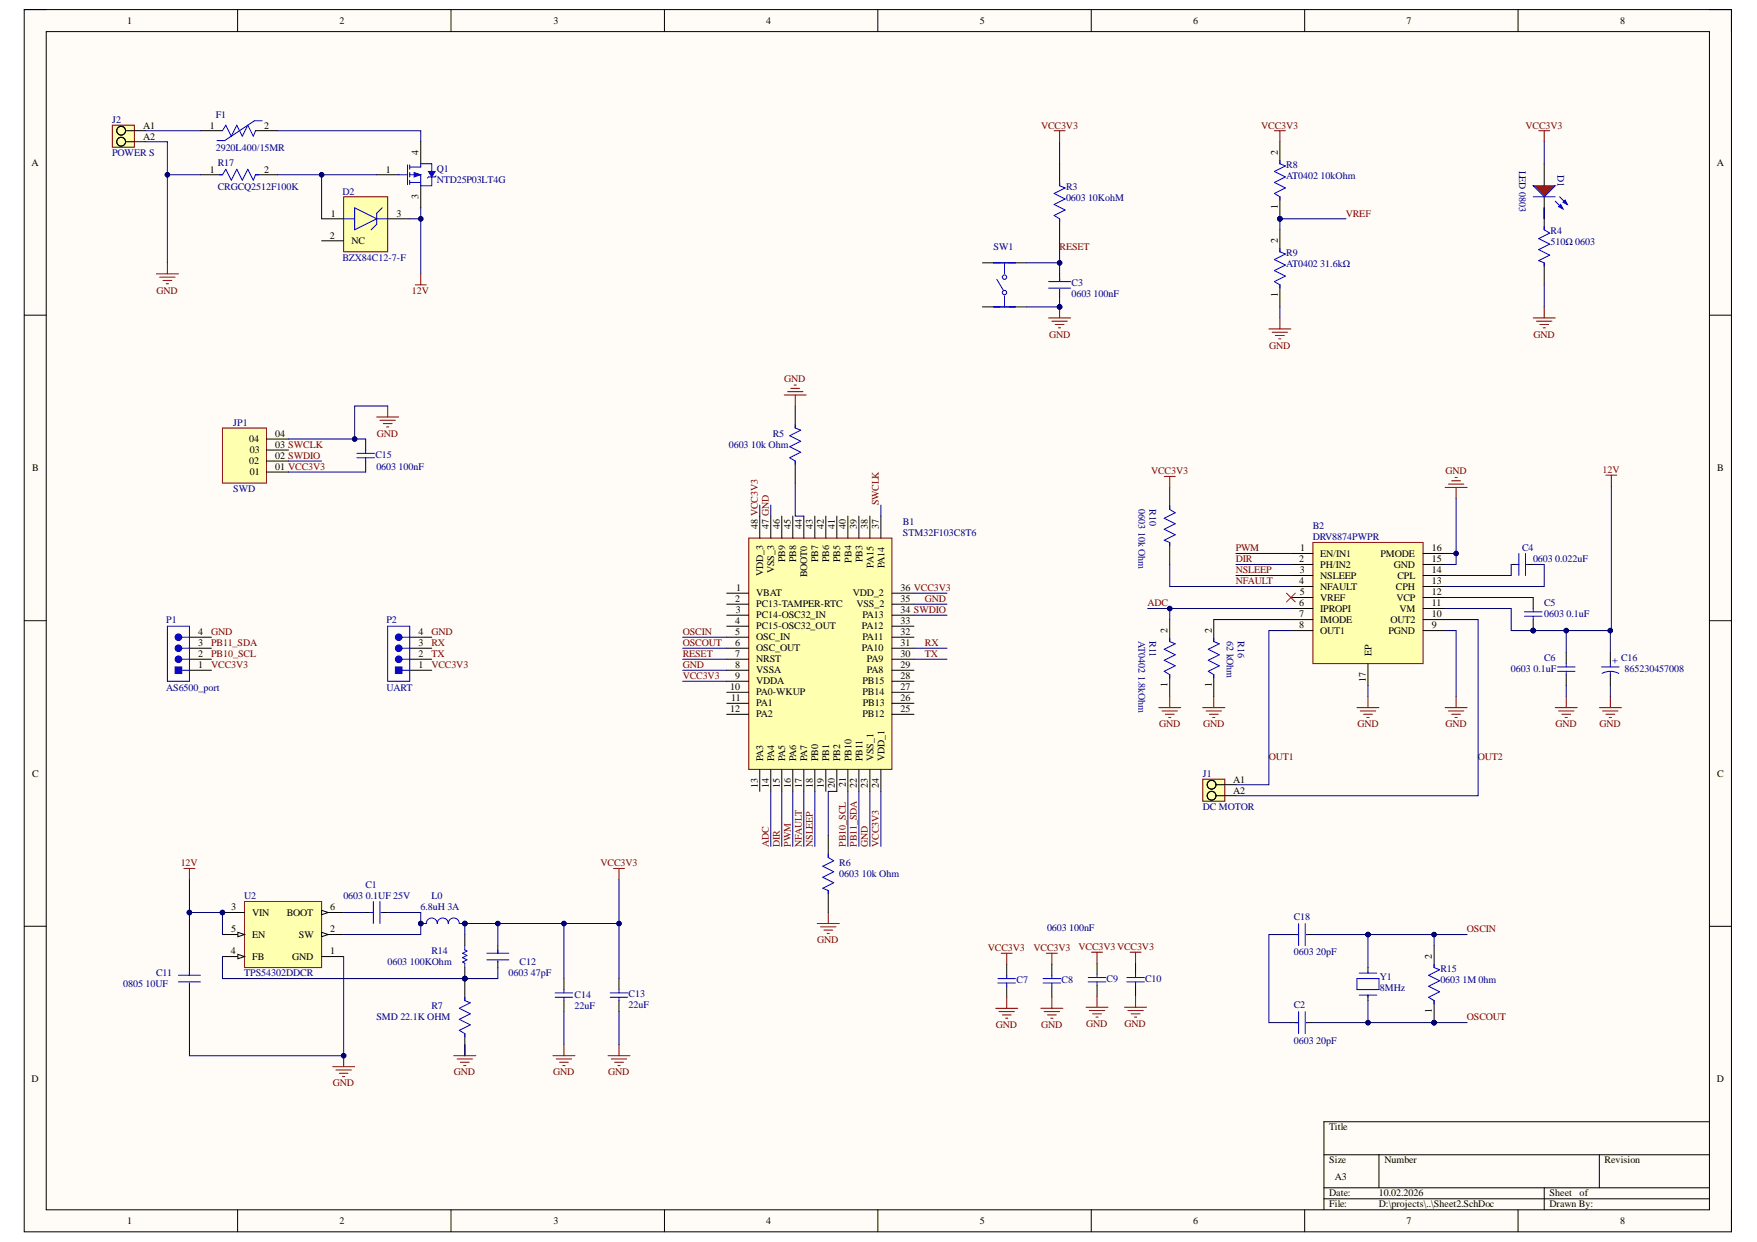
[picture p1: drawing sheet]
<svg xmlns="http://www.w3.org/2000/svg" width="297mm" height="210mm" viewBox="0 0 297 210" stroke-linecap="round" stroke-linejoin="round" font-family="sans-serif">
<defs><g id="words">
<g font-size="1.7">
<text x="21.5" y="4.1">1</text>
<text x="57.4" y="4.1">2</text>
<text x="93.6" y="4.1">3</text>
<text x="129.5" y="4.1">4</text>
<text x="165.7" y="4.1">5</text>
<text x="201.7" y="4.1">6</text>
<text x="237.8" y="4.1">7</text>
<text x="273.9" y="4.1">8</text>
<text x="24.2" y="21.7">A1</text>
<text x="24.2" y="23.6">A2</text>
<text x="35.5" y="21.7">1</text>
<text x="44.7" y="21.7">2</text>
<text x="5.3" y="28">A</text>
<text x="35.5" y="29.2">1</text>
<text x="44.7" y="29.2">2</text>
<text x="65.2" y="29.2">1</text>
<text x="70.7" y="26.2" transform="rotate(-90 70.7 26.2)">4</text>
<text x="216" y="26.2" transform="rotate(-90 216 26.2)">2</text>
<text x="290.2" y="28">A</text>
<text x="70.7" y="33.6" transform="rotate(-90 70.7 33.6)">3</text>
<text x="216" y="35.3" transform="rotate(-90 216 35.3)">1</text>
<text x="55.8" y="40.3">2</text>
<text x="55.9" y="36.6">1</text>
<text x="59.4" y="41.3">NC</text>
<text x="67" y="36.6">3</text>
<text x="216" y="41.1" transform="rotate(-90 216 41.1)">2</text>
<text x="216" y="50.2" transform="rotate(-90 216 50.2)">1</text>
<text x="42.1" y="74.7">04</text>
<text x="42.2" y="76.6">03</text>
<text x="46.5" y="77.5">02 SWDIO</text>
<text x="46.5" y="75.7">03 SWCLK</text>
<text x="46.5" y="73.8">04</text>
<text x="5.4" y="79.6">B</text>
<text x="42.1" y="78.5">02</text>
<text x="42.2" y="80.3">01</text>
<text x="46.5" y="79.4">01 VCC3V3</text>
<text x="290.3" y="79.6">B</text>
<text x="128.1" y="89.5" transform="rotate(-90 128.1 89.5)">48 VCC3V3</text>
<text x="130" y="89.5" transform="rotate(-90 130 89.5)">47 GND</text>
<text x="131.8" y="89.5" transform="rotate(-90 131.8 89.5)">46</text>
<text x="133.7" y="89.5" transform="rotate(-90 133.7 89.5)">45</text>
<text x="135.6" y="89.5" transform="rotate(-90 135.6 89.5)">44</text>
<text x="137.4" y="89.5" transform="rotate(-90 137.4 89.5)">43</text>
<text x="139.3" y="89.5" transform="rotate(-90 139.3 89.5)">42</text>
<text x="141.1" y="89.5" transform="rotate(-90 141.1 89.5)">41</text>
<text x="143" y="89.5" transform="rotate(-90 143 89.5)">40</text>
<text x="144.9" y="89.5" transform="rotate(-90 144.9 89.5)">39</text>
<text x="146.7" y="89.5" transform="rotate(-90 146.7 89.5)">38</text>
<text x="148.6" y="89.5" transform="rotate(-90 148.6 89.5)">37</text>
<text x="132.8" y="95" transform="rotate(-90 132.8 95)">PB9</text>
<text x="134.6" y="95" transform="rotate(-90 134.6 95)">PB8</text>
<text x="138.3" y="95" transform="rotate(-90 138.3 95)">PB7</text>
<text x="140.2" y="95" transform="rotate(-90 140.2 95)">PB6</text>
<text x="142.1" y="95" transform="rotate(-90 142.1 95)">PB5</text>
<text x="143.9" y="95.1" transform="rotate(-90 143.9 95.1)">PB4</text>
<text x="145.8" y="95" transform="rotate(-90 145.8 95)">PB3</text>
<text x="147.7" y="96" transform="rotate(-90 147.7 96)">PA15</text>
<text x="219.7" y="95">2</text>
<text x="219.8" y="93.2">1</text>
<text x="223.2" y="94.1">EN/IN1</text>
<text x="223.2" y="96">PH/IN2</text>
<text x="233.4" y="94.1">PMODE</text>
<text x="235.6" y="96">GND</text>
<text x="242.1" y="93.2">16</text>
<text x="242.1" y="95">15</text>
<text x="124.3" y="101.7">2</text>
<text x="124.5" y="99.9">1</text>
<text x="127.9" y="100.8">VBAT</text>
<text x="129" y="97.4" transform="rotate(-90 129 97.4)">VDD_3</text>
<text x="130.9" y="96.9" transform="rotate(-90 130.9 96.9)">VSS_3</text>
<text x="136.5" y="97.6" transform="rotate(-90 136.5 97.6)">BOOT0</text>
<text x="144.2" y="100.8">VDD_2</text>
<text x="149.5" y="96.1" transform="rotate(-90 149.5 96.1)">PA14</text>
<text x="152.2" y="99.9">36 VCC3V3</text>
<text x="152.2" y="101.7">35</text>
<text x="219.7" y="98.8">4</text>
<text x="219.7" y="96.9">3</text>
<text x="219.7" y="100.6">5</text>
<text x="223.2" y="97.8">NSLEEP</text>
<text x="223.2" y="99.7">NFAULT</text>
<text x="223.2" y="101.6">VREF</text>
<text x="236" y="99.7">CPH</text>
<text x="236.1" y="101.6">VCP</text>
<text x="236.2" y="97.8">CPL</text>
<text x="242.1" y="96.9">14</text>
<text x="242.1" y="98.8">13</text>
<text x="242.1" y="100.6">12</text>
<text x="33.5" y="107.3">4</text>
<text x="70.7" y="107.3">4</text>
<text x="124.3" y="105.4">4</text>
<text x="124.3" y="107.3">5</text>
<text x="124.4" y="103.6">3</text>
<text x="127.9" y="102.7">PC13-TAMPER-RTC</text>
<text x="127.9" y="104.5">PC14-OSC32_IN</text>
<text x="127.9" y="106.4">PC15-OSC32_OUT</text>
<text x="144.8" y="102.7">VSS_2</text>
<text x="145.7" y="106.4">PA12</text>
<text x="145.8" y="104.5">PA13</text>
<text x="152.2" y="103.6">34 SWDIO</text>
<text x="152.2" y="105.4">33</text>
<text x="152.2" y="107.3">32</text>
<text x="197.4" y="107" transform="rotate(-90 197.4 107)">2</text>
<text x="204.8" y="107" transform="rotate(-90 204.8 107)">2</text>
<text x="219.7" y="102.5">6</text>
<text x="219.7" y="104.3">7</text>
<text x="219.7" y="106.2">8</text>
<text x="223.2" y="103.4">IPROPI</text>
<text x="223.2" y="105.3">IMODE</text>
<text x="223.2" y="107.1">OUT1</text>
<text x="234.7" y="107.1">PGND</text>
<text x="235.1" y="105.3">OUT2</text>
<text x="236.6" y="103.4">VM</text>
<text x="242.1" y="102.5">11</text>
<text x="242.1" y="104.3">10</text>
<text x="242.1" y="106.2">9</text>
<text x="33.5" y="112.9">1</text>
<text x="33.5" y="111">2</text>
<text x="33.5" y="109.2">3</text>
<text x="70.7" y="112.9">1</text>
<text x="70.7" y="111">2</text>
<text x="70.7" y="109.2">3</text>
<text x="124.3" y="109.2">6</text>
<text x="124.3" y="111">7</text>
<text x="124.3" y="112.9">8</text>
<text x="127.9" y="108.2">OSC_IN</text>
<text x="127.9" y="110.1">OSC_OUT</text>
<text x="127.9" y="112">NRST</text>
<text x="127.9" y="113.8">VSSA</text>
<text x="145.7" y="110.1">PA10</text>
<text x="145.8" y="108.2">PA11</text>
<text x="146.6" y="112">PA9</text>
<text x="146.6" y="113.8">PA8</text>
<text x="152.2" y="109.2">31</text>
<text x="152.2" y="111">30</text>
<text x="152.2" y="112.9">29</text>
<text x="231.8" y="110.9" transform="rotate(-90 231.8 110.9)">EP</text>
<text x="123.5" y="116.6">10</text>
<text x="123.6" y="118.5">11</text>
<text x="124.3" y="114.7">9</text>
<text x="127.9" y="115.7">VDDA</text>
<text x="127.9" y="117.5">PA0-WKUP</text>
<text x="127.9" y="119.4">PA1</text>
<text x="145.8" y="115.7">PB15</text>
<text x="145.8" y="117.5">PB14</text>
<text x="145.9" y="119.4">PB13</text>
<text x="152.2" y="114.7">28</text>
<text x="152.2" y="116.6">27</text>
<text x="152.2" y="118.5">26</text>
<text x="197.4" y="116.1" transform="rotate(-90 197.4 116.1)">1</text>
<text x="204.8" y="116.1" transform="rotate(-90 204.8 116.1)">1</text>
<text x="230.9" y="115.3" transform="rotate(-90 230.9 115.3)">17</text>
<text x="123.5" y="120.3">12</text>
<text x="127.9" y="121.3">PA2</text>
<text x="145.8" y="121.3">PB12</text>
<text x="152.2" y="120.3">25</text>
<text x="5.4" y="131.2">C</text>
<text x="129" y="128.7" transform="rotate(-90 129 128.7)">PA3</text>
<text x="130.9" y="128.7" transform="rotate(-90 130.9 128.7)">PA4</text>
<text x="132.8" y="128.7" transform="rotate(-90 132.8 128.7)">PA5</text>
<text x="134.6" y="128.7" transform="rotate(-90 134.6 128.7)">PA6</text>
<text x="136.5" y="128.7" transform="rotate(-90 136.5 128.7)">PA7</text>
<text x="138.3" y="128.7" transform="rotate(-90 138.3 128.7)">PB0</text>
<text x="140.2" y="128.7" transform="rotate(-90 140.2 128.7)">PB1</text>
<text x="142.1" y="128.7" transform="rotate(-90 142.1 128.7)">PB2</text>
<text x="143.9" y="128.7" transform="rotate(-90 143.9 128.7)">PB10</text>
<text x="145.8" y="128.7" transform="rotate(-90 145.8 128.7)">PB11</text>
<text x="147.7" y="128.7" transform="rotate(-90 147.7 128.7)">VSS_1</text>
<text x="149.5" y="128.7" transform="rotate(-90 149.5 128.7)">VDD_1</text>
<text x="290.3" y="131.2">C</text>
<text x="128.1" y="133.1" transform="rotate(-90 128.1 133.1)">13</text>
<text x="130" y="133.1" transform="rotate(-90 130 133.1)">14</text>
<text x="131.8" y="133.1" transform="rotate(-90 131.8 133.1)">15</text>
<text x="133.7" y="133.1" transform="rotate(-90 133.7 133.1)">16</text>
<text x="135.6" y="133.1" transform="rotate(-90 135.6 133.1)">17</text>
<text x="137.4" y="133.1" transform="rotate(-90 137.4 133.1)">18</text>
<text x="139.3" y="133.1" transform="rotate(-90 139.3 133.1)">19</text>
<text x="141.1" y="133.1" transform="rotate(-90 141.1 133.1)">20</text>
<text x="143" y="133" transform="rotate(-90 143 133)">21</text>
<text x="144.9" y="133.1" transform="rotate(-90 144.9 133.1)">22</text>
<text x="146.7" y="133.1" transform="rotate(-90 146.7 133.1)">23</text>
<text x="148.6" y="133.1" transform="rotate(-90 148.6 133.1)">24</text>
<text x="208.5" y="132.2">A1</text>
<text x="208.5" y="134.1">A2</text>
<text x="39.1" y="153.8">3</text>
<text x="42.6" y="154.7">VIN</text>
<text x="48.5" y="154.7">BOOT</text>
<text x="55.8" y="153.8">6</text>
<text x="39" y="161.3">4</text>
<text x="39.1" y="157.5">5</text>
<text x="42.6" y="158.5">EN</text>
<text x="50.5" y="158.5">SW</text>
<text x="55.8" y="157.5">2</text>
<text x="55.8" y="161.3">1</text>
<text x="42.6" y="162.2">FB</text>
<text x="49.4" y="162.2">GND</text>
<text x="242.1" y="162" transform="rotate(-90 242.1 162)">2</text>
<text x="242.1" y="171.2" transform="rotate(-90 242.1 171.2)">1</text>
<text x="5.3" y="182.9">D</text>
<text x="290.2" y="182.9">D</text>
<text x="224.7" y="191">Title</text>
<text x="224.7" y="196.6">Size</text>
<text x="234" y="196.6">Number</text>
<text x="271.3" y="196.6">Revision</text>
<text x="224.7" y="202.2">Date:</text>
<text x="225.7" y="199.4">A3</text>
<text x="233.1" y="202.2">10.02.2026</text>
<text x="262" y="202.2">Sheet</text>
<text x="267.1" y="202.2">of</text>
<text x="21.5" y="206.8">1</text>
<text x="57.4" y="206.8">2</text>
<text x="93.6" y="206.8">3</text>
<text x="129.5" y="206.8">4</text>
<text x="165.7" y="206.8">5</text>
<text x="201.7" y="206.8">6</text>
<text x="224.7" y="204">File:</text>
<text x="233.1" y="204">D:\projects\..\Sheet2.SchDoc</text>
<text x="237.8" y="206.8">7</text>
<text x="262" y="204">Drawn By:</text>
<text x="273.9" y="206.8">8</text>
</g>
<g font-size="1.7" fill="#000080">
<text x="19" y="20.8">J2</text>
<text x="36.5" y="19.9">F1</text>
<text x="19" y="26.4">POWER S</text>
<text x="36.5" y="25.4">2920L400/15MR</text>
<text x="36.8" y="28.1">R17</text>
<text x="73.9" y="29">Q1</text>
<text x="217.5" y="28.4">R8</text>
<text x="256.8" y="28.8" transform="rotate(90 256.8 28.8)">LED 0803</text>
<text x="263.3" y="29.5" transform="rotate(90 263.3 29.5)">D1</text>
<text x="36.8" y="32.1">CRGCQ2512F100K</text>
<text x="57.9" y="32.9">D2</text>
<text x="73.9" y="30.9">NTD25P03LT4G</text>
<text x="180.2" y="32.1">R3</text>
<text x="180.2" y="34">0603 10KohM</text>
<text x="217.5" y="30.3">AT0402 10kOhm</text>
<text x="262.1" y="39.6">R4</text>
<text x="262.1" y="41.4">510Ω 0603</text>
<text x="57.9" y="44">BZX84C12-7-F</text>
<text x="168" y="42.2">SW1</text>
<text x="217.5" y="43.3">R9</text>
<text x="217.5" y="45.1">AT0402 31.6kΩ</text>
<text x="181.2" y="48.3">C3</text>
<text x="181.2" y="50.1">0603 100nF</text>
<text x="39.4" y="72">JP1</text>
<text x="63.5" y="77.4">C15</text>
<text x="123.2" y="75.7">0603 10k Ohm</text>
<text x="130.6" y="73.8">R5</text>
<text x="39.4" y="83.1">SWD</text>
<text x="63.6" y="79.4">0603 100nF</text>
<text x="152.6" y="88.7">B1</text>
<text x="192.5" y="86.1" transform="rotate(90 192.5 86.1)">0603</text>
<text x="192.5" y="89.9" transform="rotate(90 192.5 89.9)">10k Ohm</text>
<text x="194.4" y="86.1" transform="rotate(90 194.4 86.1)">R10</text>
<text x="221.9" y="89.5">B2</text>
<text x="152.6" y="90.6">STM32F103C8T6</text>
<text x="221.9" y="91.3">DRV8874PWPR</text>
<text x="257.3" y="93.2">C4</text>
<text x="259.2" y="95">0603 0.022uF</text>
<text x="28.1" y="105.3">P1</text>
<text x="65.3" y="105.3">P2</text>
<text x="261" y="102.5">C5</text>
<text x="261" y="104.3">0603 0.1uF</text>
<text x="192.5" y="108.4" transform="rotate(90 192.5 108.4)">AT0402</text>
<text x="194.4" y="108.4" transform="rotate(90 194.4 108.4)">R11</text>
<text x="207.4" y="108.4" transform="rotate(90 207.4 108.4)">62 kOhm</text>
<text x="209.2" y="108.4" transform="rotate(90 209.2 108.4)">R16</text>
<text x="255.4" y="113.6">0603 0.1uF</text>
<text x="261" y="111.8">C6</text>
<text x="274.1" y="111.8">C16</text>
<text x="274.7" y="113.6">865230457008</text>
<text x="28.1" y="116.8">AS6500_port</text>
<text x="65.3" y="116.8">UART</text>
<text x="192.5" y="114.2" transform="rotate(90 192.5 114.2)">1.8kOhm</text>
<text x="203.3" y="131.3">J1</text>
<text x="203.3" y="136.9">DC MOTOR</text>
<text x="141.9" y="146.4">R6</text>
<text x="141.9" y="148.2">0603 10k Ohm</text>
<text x="41.3" y="151.9">U2</text>
<text x="58" y="151.9">0603 0.1UF 25V</text>
<text x="61.8" y="150.1">C1</text>
<text x="71.1" y="153.8">6.8uH 3A</text>
<text x="72.9" y="151.9">L0</text>
<text x="218.7" y="155.5">C18</text>
<text x="72.9" y="161.3">R14</text>
<text x="177" y="157.4">0603 100nF</text>
<text x="218.7" y="161.4">0603 20pF</text>
<text x="20.8" y="166.8">0805 10UF</text>
<text x="26.4" y="165">C11</text>
<text x="41.3" y="165">TPS54302DDCR</text>
<text x="65.5" y="163.1">0603 100KOhm</text>
<text x="86" y="165">0603 47pF</text>
<text x="87.8" y="163.1">C12</text>
<text x="171.9" y="166.1">C7</text>
<text x="179.5" y="166.1">C8</text>
<text x="187.1" y="165.9">C9</text>
<text x="193.6" y="165.9">C10</text>
<text x="233.3" y="165.6">Y1</text>
<text x="233.3" y="167.4">8MHz</text>
<text x="243.5" y="164.2">R15</text>
<text x="243.5" y="166.1">0603 1M 0hm</text>
<text x="63.6" y="172.4">SMD 22.1K OHM</text>
<text x="72.9" y="170.6">R7</text>
<text x="97.1" y="168.7">C14</text>
<text x="97.1" y="170.6">22uF</text>
<text x="106.3" y="168.5">C13</text>
<text x="106.3" y="170.4">22uF</text>
<text x="218.7" y="170.4">C2</text>
<text x="218.7" y="176.4">0603 20pF</text>
</g>
<g font-size="1.7" fill="#800000">
<text x="176" y="21.7">VCC3V3</text>
<text x="213.2" y="21.7">VCC3V3</text>
<text x="257.9" y="21.7">VCC3V3</text>
<text x="227.5" y="36.6">VREF</text>
<text x="179.1" y="42.2">RESET</text>
<text x="26.5" y="49.6">GND</text>
<text x="69.6" y="49.6">12V</text>
<text x="177.4" y="57.1">GND</text>
<text x="214.6" y="58.9">GND</text>
<text x="259.3" y="57.1">GND</text>
<text x="132.6" y="64.5">GND</text>
<text x="63.7" y="73.8">GND</text>
<text x="194.6" y="80.2">VCC3V3</text>
<text x="244.4" y="80.2">GND</text>
<text x="270.9" y="79.9">12V</text>
<text x="148.6" y="85.4" transform="rotate(-90 148.6 85.4)">SWCLK</text>
<text x="208.9" y="93.2">PWM</text>
<text x="208.9" y="95">DIR</text>
<text x="156.4" y="101.7">GND</text>
<text x="208.9" y="96.9">NSLEEP</text>
<text x="208.9" y="98.8">NFAULT</text>
<text x="35.7" y="107.3">GND</text>
<text x="72.9" y="107.3">GND</text>
<text x="115.4" y="107.3">OSCIN</text>
<text x="194" y="102.5">ADC</text>
<text x="35.7" y="111">PB10_SCL</text>
<text x="35.7" y="112.9">VCC3V3</text>
<text x="35.7" y="109.2">PB11_SDA</text>
<text x="72.9" y="109.2">RX</text>
<text x="72.9" y="111">TX</text>
<text x="72.9" y="112.9">VCC3V3</text>
<text x="115.4" y="109.2">OSCOUT</text>
<text x="115.4" y="111">RESET</text>
<text x="115.4" y="112.9">GND</text>
<text x="156.4" y="109.2">RX</text>
<text x="156.4" y="111">TX</text>
<text x="115.4" y="114.7">VCC3V3</text>
<text x="196" y="122.9">GND</text>
<text x="203.4" y="122.9">GND</text>
<text x="229.5" y="122.9">GND</text>
<text x="244.4" y="122.9">GND</text>
<text x="263" y="122.9">GND</text>
<text x="270.4" y="122.9">GND</text>
<text x="214.5" y="128.5">OUT1</text>
<text x="249.9" y="128.5">OUT2</text>
<text x="130" y="143.1" transform="rotate(-90 130 143.1)">ADC</text>
<text x="131.8" y="143.1" transform="rotate(-90 131.8 143.1)">DIR</text>
<text x="133.7" y="143.1" transform="rotate(-90 133.7 143.1)">PWM</text>
<text x="135.6" y="143.1" transform="rotate(-90 135.6 143.1)">NFAULT</text>
<text x="137.4" y="143.1" transform="rotate(-90 137.4 143.1)">NSLEEP</text>
<text x="143" y="143.1" transform="rotate(-90 143 143.1)">PB10_SCL</text>
<text x="144.9" y="143.1" transform="rotate(-90 144.9 143.1)">PB11_SDA</text>
<text x="146.7" y="143.1" transform="rotate(-90 146.7 143.1)">GND</text>
<text x="148.6" y="143.1" transform="rotate(-90 148.6 143.1)">VCC3V3</text>
<text x="30.5" y="146.4">12V</text>
<text x="101.5" y="146.4">VCC3V3</text>
<text x="138.2" y="159.4">GND</text>
<text x="167" y="160.7">VCC3V3</text>
<text x="174.7" y="160.7">VCC3V3</text>
<text x="182.3" y="160.5">VCC3V3VCC3V3</text>
<text x="248" y="157.5">OSCIN</text>
<text x="168.4" y="173.8">GND</text>
<text x="176" y="173.8">GND</text>
<text x="183.6" y="173.5">GND</text>
<text x="190.1" y="173.5">GND</text>
<text x="248" y="172.4">OSCOUT</text>
<text x="56.3" y="183.6">GND</text>
<text x="76.7" y="181.7">GND</text>
<text x="93.5" y="181.7">GND</text>
<text x="102.8" y="181.7">GND</text>
</g>
<text font-size="1.7" fill="#00f" x="272.6" y="111.2" transform="rotate(90 272.6 111.2)">+</text>
</g></defs>
<path d="M4.1 1.6h288.6v206.6h-288.6z" fill-rule="evenodd" fill="#fffcf8"/>
<path d="M4.1 1.6h288.6v206.6h-288.6z" fill="none" stroke="#000" stroke-width=".17"/>
<path d="M7.8 5.3h281.2v199.2h-281.2z" fill-rule="evenodd" fill="#fffcf8"/>
<g fill="none" stroke="#000" stroke-width=".17">
<path d="M4.1 1.6h3.7M7.8 5.3h281.2v199.2h-281.2zM40.2 1.6v3.7M76.2 1.6v3.7M112.3 1.6v3.7M148.4 1.6v3.7M184.5 1.6v3.7M220.6 1.6v3.7M256.6 1.6v3.7M289 1.6h3.7v3.7M4.1 53.3h3.7M289 53.3h3.7"/>
<path d="M4.1 104.9h3.7M289 104.9h3.7M4.1 156.5h3.7M289 156.5h3.7M223.8 195.2h65.2M233.1 195.2v5.5M270.4 195.2v5.5M289 189.6h-65.2v14.9M40.2 204.5v3.7M76.2 204.5v3.7M112.3 204.5v3.7M148.4 204.5v3.7"/>
<path d="M184.5 204.5v3.7M220.6 204.5v3.7M223.8 200.7h65.2M223.8 202.6h65.2M256.6 204.5v3.7M261.1 200.7v3.8M292.7 204.5v3.7"/>
</g>
<path d="M126.6 90.9h24.2v39.1h-24.2z" fill-rule="evenodd" fill="#ffffb0"/>
<path d="M126.6 90.9h24.2v39.1h-24.2z" fill="none" stroke="#800000" stroke-width=".17"/>
<g fill="none" stroke="#000" stroke-width=".17">
<path d="M128.4 87.2v3.7M130.3 87.2v3.7M132.2 87.2v3.7M134 87.2v3.7M135.9 87.2v3.7M137.8 87.2v3.7M139.6 87.2v3.7M141.5 87.2v3.7M143.3 87.2v3.7M145.2 87.2v3.7M147.1 87.2v3.7M148.9 87.2v3.7"/>
<path d="M122.9 100.3h3.7M122.9 102.1h3.7M122.9 104h3.7M122.9 105.8h3.7M122.9 107.7h3.7M122.9 109.6h3.7M122.9 111.4h3.7M122.9 113.3h3.7M122.9 115.1h3.7M122.9 117h3.7M122.9 118.9h3.7M150.8 100.3h3.7"/>
<path d="M150.8 102.1h3.7M150.8 104h3.7M150.8 105.8h3.7M150.8 107.7h3.7M150.8 109.6h3.7M150.8 111.4h3.7M150.8 113.3h3.7M150.8 115.1h3.7M150.8 117h3.7M150.8 118.9h3.7M122.9 120.7h3.7M128.4 130v3.7"/>
<path d="M130.3 130v3.7M132.2 130v3.7M134 130v3.7M135.9 130v3.7M137.8 130v3.7M139.6 130v3.7M141.5 130v3.7M143.3 130v3.7M145.2 130v3.7M147.1 130v3.7M148.9 130v3.7M150.8 120.7h3.7"/>
<path d="M218.2 157.9h1.3M220.8 157.9h1.2M218.2 172.8h1.3M220.8 172.8h1.2"/>
</g>
<path d="M219 157.9h.5M219.5 156.1v3.7M220.7 156.1v3.7M220.8 157.9h.2M219 172.8h.5M219.5 171v3.7M220.7 171v3.7M220.8 172.8h.2" fill="none" stroke="#00f" stroke-width=".17"/>
<circle cx="242.4" cy="172.8" r=".38" fill="#000080"/>
<circle cx="242.4" cy="172.8" r=".38" fill="none" stroke="#000080" stroke-width=".17"/>
<path d="M242.5 169.1v3.7" fill="none" stroke="#000" stroke-width=".17"/>
<circle cx="242.4" cy="172.8" r=".38" fill="#000080"/>
<circle cx="242.4" cy="172.8" r=".38" fill="none" stroke="#000080" stroke-width=".17"/>
<path d="M179.1 27.7v3.7M179.1 37v3.7M179.1 46.3v1.3M179.1 48.9v1.1M242.5 159.8v3.7" fill="none" stroke="#000" stroke-width=".17"/>
<path d="M179.1 30.8v.6l1 .4-1.9 .9 1.9 .9-1.9 1 1.9 .9-1.9 .9 .9 .6v.5M177.3 47.6h3.7M177.3 48.7h3.7M179.1 47v.6M179.1 48.9v.2M242.5 163v.5l.9 .4-1.9 .9 1.9 1-1.9 .9 1.9 .9-1.9 .9 1 .6v.6" fill="none" stroke="#00f" stroke-width=".17"/>
<path d="M178.2 22.1h1.9M179.1 22.1v1.9M177.3 53.7h3.7M177.8 54.3h2.6M178.4 54.8h1.5M178.9 55.4h.4M179.1 51.9v1.8" fill="none" stroke="#800000" stroke-width=".17"/>
<circle cx="179.1" cy="51.9" r=".38" fill="#000080"/>
<circle cx="179.1" cy="51.9" r=".38" fill="none" stroke="#000080" stroke-width=".17"/>
<path d="M261.1 27.7v3.7M261.1 33.3v3.7M166.1 51.9h7.4M166.1 44.4h7.4" fill="none" stroke="#000" stroke-width=".17"/>
<g fill="none" stroke="#00f" stroke-width=".17">
<path d="M168 51.9h3.7M168 44.4h3.7M168.5 47.2l1.1 1.9M169.8 44.4v1.9M169.8 50v1.9"/>
<circle cx="169.8" cy="49.4" r=".37"/>
<circle cx="169.8" cy="46.8" r=".37"/>
</g>
<path d="M259.2 31.4h3.7l-1.8 1.9z" fill="#f00"/>
<path d="M259.2 31.4h3.7l-1.8 1.9zM262.9 34l1.3 1.3M263.7 33.3l1.3 1.3" fill="none" stroke="#00f" stroke-width=".17"/>
<path d="M263.5 34.9l.4-.3 .3 .7z" fill="#00f"/>
<path d="M263.5 34.9l.4-.3 .3 .7z" fill="none" stroke="#00f" stroke-width=".17"/>
<path d="M264.2 34.2l.4-.4 .4 .8z" fill="#00f"/>
<path d="M259.2 33.3h3.7M261.1 38.3v.5l.9 .6-1.9 .9 1.9 1-1.9 .9 1.9 .9-1.9 .9 1 .4v.6M264.2 34.2l.4-.4 .4 .8z" fill="none" stroke="#00f" stroke-width=".17"/>
<path d="M261.1 35.1v3.7M261.1 44.4v3.7" fill="none" stroke="#000" stroke-width=".17"/>
<path d="M222 91.7h18.6v20.5h-18.6z" fill-rule="evenodd" fill="#ffffb0"/>
<path d="M222 91.7h18.6v20.5h-18.6zM244.3 82.4h3.7M244.9 81.8h2.6M245.4 81.3h1.5M246 80.7h.4M246.2 82.4v1.8M244.3 119.6h3.7M246.2 117.7v1.9M244.9 120.2h2.6M245.4 120.7h1.5M246 121.3h.4" fill="none" stroke="#800000" stroke-width=".17"/>
<g fill="none" stroke="#000" stroke-width=".17">
<path d="M218.2 93.5h3.8M218.2 95.4h3.8M218.2 97.3h3.8M218.2 99.1h3.8M240.6 93.5h3.7M240.6 95.4h3.7M240.6 97.3h3.7M240.6 99.1h3.7M218.2 101h3.8M218.2 102.8h3.8M218.2 104.7h3.8M218.2 106.6h3.8"/>
<path d="M231.3 112.2v3.7M240.6 101h3.7M240.6 102.8h3.7M240.6 104.7h3.7M240.6 106.6h3.7"/>
</g>
<circle cx="259.2" cy="106.6" r=".37" fill="#000080"/>
<circle cx="259.2" cy="106.6" r=".37" fill="none" stroke="#000080" stroke-width=".17"/>
<path d="M259.2 104.7v1.9" fill="none" stroke="#000" stroke-width=".17"/>
<circle cx="259.2" cy="106.6" r=".37" fill="#000080"/>
<circle cx="259.2" cy="106.6" r=".37" fill="none" stroke="#000080" stroke-width=".17"/>
<g fill="none" stroke="#000" stroke-width=".17">
<path d="M134.4 68.6v3.7M134.4 77.9v3.7M255.5 95.4h1.3M258.1 95.4h1.1M259.2 101v1.8M264.8 110.3v1.9M264.8 114v1.9M140 141.2v3.7M140 150.5v3.7M170.2 163v1.8M170.2 166.7v1.8M177.8 163v1.8"/>
<path d="M177.8 166.7v1.8M185.5 162.8v1.8M185.5 166.5v1.9M192 162.8v1.8M192 166.5v1.9"/>
</g>
<g fill="none" stroke="#00f" stroke-width=".17">
<path d="M134.4 71.8v.5l1 .4-1.9 .9 1.9 1-1.9 .9 1.9 .9-1.9 1 .9 .5v.6M256.2 95.4h.6M256.8 93.5v3.8M257.9 93.5v3.8M258.1 95.4h.2M257.7 103.4h3M257.7 104.2h3M259.2 102.8v.6M259.2 104.2v.5M263.3 113.5h3M263.3 112.7h3M264.8 112.2v.5"/>
<path d="M264.8 113.5v.5M140 144.4v.5l1 .6-1.9 .9 1.9 .9-1.9 1 1.9 .9-1.9 .9 .9 .4v.6M168.7 165.4h3M168.7 166.1h3M170.2 164.8v.6M170.2 166.1v.6M176.3 165.4h3M176.3 166.1h3M177.8 164.8v.6M177.8 166.1v.6M184 165.2h3M184 165.9h3"/>
<path d="M185.5 164.6v.6M185.5 165.9v.6M190.5 165.2h3M190.5 165.9h3M192 164.6v.6M192 165.9v.6"/>
</g>
<g fill="none" stroke="#800000" stroke-width=".17">
<path d="M132.6 66.8h3.7M133.1 66.2h2.6M133.7 65.6h1.5M134.3 65.1h.3M134.4 66.8v1.8M262.9 119.6h3.7M264.8 117.7v1.9M263.5 120.2h2.6M264 120.7h1.5M264.6 121.3h.4M138.2 156.1h3.7M138.7 156.6h2.6"/>
<path d="M139.3 157.2h1.5M139.8 157.8h.4M140 154.2v1.9M168.3 170.4h3.8M168.9 171h2.6M169.3 161.1h1.8M169.4 171.5h1.5M170 172.1h.4M170.2 161.1v1.9M170.2 168.5v1.9M176 170.4h3.7M176.5 171h2.6"/>
<path d="M176.9 161.1h1.9M177.1 171.5h1.5M177.6 172.1h.4M177.8 161.1v1.9M177.8 168.5v1.9M183.6 170.2h3.7M184.2 170.8h2.6M184.5 160.9h1.9M184.7 171.3h1.5M185.3 171.9h.4M185.5 160.9v1.9M185.5 168.4v1.8"/>
<path d="M190.1 170.2h3.8M190.7 170.8h2.6M191 160.9h1.9M191.2 171.3h1.5M191.8 171.9h.4M192 160.9v1.9M192 168.4v1.8"/>
</g>
<circle cx="37.6" cy="154.2" r=".37" fill="#000080"/>
<circle cx="37.6" cy="154.2" r=".37" fill="none" stroke="#000080" stroke-width=".17"/>
<path d="M41.3 152.4h13.1v11.1h-13.1z" fill-rule="evenodd" fill="#ffffb0"/>
<path d="M41.3 152.4h13.1v11.1h-13.1z" fill="none" stroke="#800000" stroke-width=".17"/>
<path d="M37.6 154.2h3.7" fill="none" stroke="#000" stroke-width=".17"/>
<circle cx="37.6" cy="154.2" r=".37" fill="#000080"/>
<circle cx="37.6" cy="154.2" r=".37" fill="none" stroke="#000080" stroke-width=".17"/>
<path d="M54.4 154.2h3.7" fill="none" stroke="#000" stroke-width=".17"/>
<path d="M54.4 153.8l1.1 .4-1.1 .4z" fill="#f8fcff"/>
<path d="M37.6 157.9h3.7M54.4 153.8l1.1 .4-1.1 .4z" fill="none" stroke="#000" stroke-width=".17"/>
<path d="M40.2 157.6l1.1 .3-1.1 .4z" fill="#f8fcff"/>
<path d="M40.2 157.6l1.1 .3-1.1 .4zM37.6 161.7h3.7" fill="none" stroke="#000" stroke-width=".17"/>
<path d="M40.2 161.3l1.1 .4-1.1 .3z" fill="#f8fcff"/>
<path d="M54.4 157.9h3.7M40.2 161.3l1.1 .4-1.1 .3z" fill="none" stroke="#000" stroke-width=".17"/>
<path d="M54.4 157.6l1.1 .3-1.1 .4z" fill="#f8fcff"/>
<path d="M54.4 157.6l1.1 .3-1.1 .4zM54.4 161.7h3.7" fill="none" stroke="#000" stroke-width=".17"/>
<circle cx="71.1" cy="156.1" r=".37" fill="#000080"/>
<circle cx="71.1" cy="156.1" r=".37" fill="none" stroke="#000080" stroke-width=".17"/>
<circle cx="78.6" cy="156.1" r=".37" fill="#000080"/>
<circle cx="78.6" cy="156.1" r=".37" fill="none" stroke="#000080" stroke-width=".17"/>
<path d="M71.1 156.1h1" fill="none" stroke="#000" stroke-width=".17"/>
<circle cx="71.1" cy="156.1" r=".37" fill="#000080"/>
<circle cx="71.1" cy="156.1" r=".37" fill="none" stroke="#000080" stroke-width=".17"/>
<path d="M77.6 156.1h1" fill="none" stroke="#000" stroke-width=".17"/>
<circle cx="78.6" cy="156.1" r=".37" fill="#000080"/>
<circle cx="78.6" cy="156.1" r=".37" fill="none" stroke="#000080" stroke-width=".17"/>
<path d="M71.7 156.1h.4a.93 .93 0 0 1 .9-1 .93 .93 0 0 1 .9 1 .93 .93 0 0 1 1-1 .93 .93 0 0 1 .9 1 .93 .93 0 0 1 .9-1 .93 .93 0 0 1 .9 1h.2" fill="none" stroke="#00f" stroke-width=".17"/>
<circle cx="78.6" cy="165.4" r=".37" fill="#000080"/>
<circle cx="78.6" cy="165.4" r=".37" fill="none" stroke="#000080" stroke-width=".17"/>
<path d="M78.6 157.9v1.9M78.6 163.5v1.9" fill="none" stroke="#000" stroke-width=".17"/>
<circle cx="78.6" cy="165.4" r=".37" fill="#000080"/>
<circle cx="78.6" cy="165.4" r=".37" fill="none" stroke="#000080" stroke-width=".17"/>
<path d="M78.6 159.8v.7l.3 .2-.7 .4 .7 .4-.7 .3 .7 .4-.7 .4 .4 .2v.7" fill="none" stroke="#00f" stroke-width=".17"/>
<circle cx="78.6" cy="165.4" r=".37" fill="#000080"/>
<circle cx="78.6" cy="165.4" r=".37" fill="none" stroke="#000080" stroke-width=".17"/>
<path d="M78.6 165.4v3.7M78.6 174.7v3.7" fill="none" stroke="#000" stroke-width=".17"/>
<circle cx="78.6" cy="165.4" r=".37" fill="#000080"/>
<circle cx="78.6" cy="165.4" r=".37" fill="none" stroke="#000080" stroke-width=".17"/>
<path d="M62.6 154.2h.5M63.1 152.4v3.7M64.2 152.4v3.7M64.4 154.2h.2M30.2 164.8h3.7M30.2 165.9h3.7M32 164.3v.5M32 166.1v.2M78.6 168.5v.6l.9 .4-1.9 .9 1.9 .9-1.9 1 1.9 .9-1.9 .9 1 .6v.5" fill="none" stroke="#00f" stroke-width=".17"/>
<path d="M61.8 154.2h1.3M64.4 154.2h1.1M32 163.5v1.3M32 166.1v1.1" fill="none" stroke="#000" stroke-width=".17"/>
<path d="M58.1 178.4v1.9M56.2 180.3h3.8M56.8 180.8h2.6M57.3 181.4h1.5M57.9 181.9h.4" fill="none" stroke="#800000" stroke-width=".17"/>
<circle cx="58.1" cy="178.4" r=".37" fill="#000080"/>
<circle cx="58.1" cy="178.4" r=".37" fill="none" stroke="#000080" stroke-width=".17"/>
<g fill="none" stroke="#800000" stroke-width=".17">
<path d="M31.1 146.8h1.9M32 146.8v1.8M103.7 146.8h1.9M104.6 146.8v1.8M76.7 178.4h3.7M77.3 179h2.6M77.8 179.5h1.5M78.6 176.5v1.9M93.5 178.4h3.7M94 179h2.6M94.6 179.5h1.5M95.3 176.5v1.9"/>
<path d="M102.8 178.4h3.7M103.3 179h2.7M103.9 179.5h1.5M104.6 176.5v1.9M78.4 180.1h.4M95.1 180.1h.4M104.5 180.1h.3"/>
</g>
<path d="M84.2 159.8v1.3M84.2 162.4v1.1M95.3 165.4v1.8M95.3 169.1v1.9M104.6 165.4v1.8M104.6 169.1v1.9" fill="none" stroke="#000" stroke-width=".17"/>
<path d="M82.3 161.1h3.7M82.3 162.2h3.7M84.2 160.5v.6M84.2 162.4v.2M93.8 167.8h3M93.8 168.5h3M95.3 167.2v.6M95.3 168.5v.6M103.2 167.8h2.9M103.2 168.5h2.9M104.6 167.2v.6M104.6 168.5v.6" fill="none" stroke="#00f" stroke-width=".17"/>
<path d="M37.6 72.3h7.5v9.3h-7.5z" fill-rule="evenodd" fill="#ffffb0"/>
<g fill="none" stroke="#800000" stroke-width=".17">
<path d="M37.6 72.3h7.5v9.3h-7.5zM63.7 70.5h3.7M64.2 71h2.6M64.8 71.6h1.5M65.4 72.2h.3M65.5 68.6v1.9M196.8 80.5h1.9M197.8 80.5v1.9M271.5 80.3h1.8M272.4 80.3v1.9M195.9 119.6h3.7M197.8 117.7v1.9"/>
<path d="M203.3 119.6h3.8M205.2 117.7v1.9M270.4 119.6h3.7M272.2 117.7v1.9M196.5 120.2h2.6M197 120.7h1.5M197.6 121.3h.3M203.9 120.2h2.6M204.5 120.7h1.4M205 121.3h.4M270.9 120.2h2.6M271.5 120.7h1.5"/>
<path d="M272.1 121.3h.3"/>
</g>
<path d="M45.1 79.8h3.7M45.1 77.9h3.7M45.1 76.1h3.7M45.1 74.2h3.7M61.8 74.2v1.9M61.8 77.9v1.9M197.8 82.4v3.7M197.8 91.7v3.7M197.8 104.7v3.7M197.8 114v3.7M272.2 110.3v1.9M272.2 114v1.9" fill="none" stroke="#000" stroke-width=".17"/>
<path d="M60.3 76.6h3M60.3 77.4h3M61.8 76.1v.5M61.8 77.4v.5M197.8 85.5v.6l.9 .6-1.9 .9 1.9 .9-1.9 .9 1.9 1-1.9 .9 1 .4v.5M197.8 107.9v.5l.9 .4-1.9 .9 1.9 1-1.9 .9 1.9 .9-1.9 1 1 .5v.6M270.8 112.7h2.9M270.8 113.8a2.96 2.96 0 0 1 2.9 0M272.2 112.2v.5M272.2 113.5v.5" fill="none" stroke="#00f" stroke-width=".17"/>
<circle cx="216.4" cy="37" r=".37" fill="#000080"/>
<circle cx="216.4" cy="37" r=".37" fill="none" stroke="#000080" stroke-width=".17"/>
<path d="M216.4 33.3v3.7" fill="none" stroke="#000" stroke-width=".17"/>
<circle cx="216.4" cy="37" r=".37" fill="#000080"/>
<circle cx="216.4" cy="37" r=".37" fill="none" stroke="#000080" stroke-width=".17"/>
<path d="M216.4 24v3.7M216.4 38.8v3.8M216.4 48.1v3.8M205.2 104.7v3.7M205.2 114v3.7" fill="none" stroke="#000" stroke-width=".17"/>
<path d="M216.4 27.1v.6l.9 .3-1.9 1 1.9 .9-1.9 .9 1.9 1-1.9 .9 1 .6v.5M216.4 42v.6l.9 .3-1.9 1 1.9 .9-1.9 .9 1.9 1-1.9 .9 1 .5v.6M205.2 107.9v.5l.9 .4-1.8 .9 1.8 1-1.8 .9 1.8 .9-1.8 1 .9 .5v.6" fill="none" stroke="#00f" stroke-width=".17"/>
<path d="M215.4 22.1h1.9M216.4 22.1v1.9M214.5 55.6h3.7M215.1 56.2h2.6M215.6 56.7h1.5M216.2 57.3h.4M216.4 53.7v1.9M229.4 119.6h3.7M231.3 117.7v1.9M230 120.2h2.6M230.5 120.7h1.5M231.1 121.3h.4" fill="none" stroke="#800000" stroke-width=".17"/>
<path d="M19 21.2h3.7v3.7h-3.7z" fill-rule="evenodd" fill="#ffffb0"/>
<path d="M19 21.2h3.7v3.7h-3.7z" fill="none" stroke="#800000" stroke-width=".17"/>
<g fill="none" stroke="#000" stroke-width=".17">
<path d="M21.2 22.1h3.4M21.2 24h3.4"/>
<circle cx="20.5" cy="23.9" r=".74"/>
<circle cx="20.5" cy="22.1" r=".74"/>
</g>
<path d="M217.5 100.2l1.5 1.5M219 100.2l-1.5 1.5" fill="none" stroke="#f00" stroke-width=".17"/>
<path d="M203.3 131.7h3.8v3.7h-3.8z" fill-rule="evenodd" fill="#ffffb0"/>
<path d="M203.3 131.7h3.8v3.7h-3.8z" fill="none" stroke="#800000" stroke-width=".17"/>
<g fill="none" stroke="#000" stroke-width=".17">
<path d="M33.9 29.5h3.7M43.2 29.5h3.7M63.7 29.5h3.7M71.1 24v3.7M71.1 31.4v3.7M205.6 132.6h3.3M205.6 134.5h3.3"/>
<circle cx="204.8" cy="132.6" r=".74"/>
<circle cx="204.8" cy="134.5" r=".74"/>
<circle cx="204.8" cy="134.5" r=".75"/>
<circle cx="204.8" cy="132.6" r=".75"/>
</g>
<path d="M37.1 29.5h.5l.6-.9 .9 1.9 .9-1.9 1 1.9 .9-1.9 .9 1.9 .4-1h.6M67.4 29.5h1.5M68.9 27.9v3.3M69.3 29.5h1.8v1.9h1.9v-1.5M69.3 28.2h1.8v-.5h1.9v1.3M69.3 30.8h1.8M69.3 27.9v.7M69.3 29.2v.7M69.3 30.5v.7" fill="none" stroke="#00f" stroke-width=".17"/>
<path d="M72.4 29h1.2l-.6 .9z" fill="#00f"/>
<path d="M72.4 29h1.2l-.6 .9zM73.7 29.7l-.1 .2h-1.2l-.2 .2" fill="none" stroke="#00f" stroke-width=".17"/>
<path d="M70 29.2l1.1 .3-1.1 .4z" fill="#00f"/>
<path d="M70 29.2l1.1 .3-1.1 .4z" fill="none" stroke="#00f" stroke-width=".17"/>
<path d="M58.1 33.3h7.4v9.3h-7.4z" fill-rule="evenodd" fill="#ffffb0"/>
<path d="M58.1 33.3h7.4v9.3h-7.4zM26.4 46.3h3.8M27 46.8h2.6M27.6 47.4h1.4M28.1 48h.4M28.3 44.4v1.9" fill="none" stroke="#800000" stroke-width=".17"/>
<path d="M37.6 22.1l.6-.9 .9 1.8 .9-1.8 1 1.8 .9-1.8 .9 1.8 .4-.9M44.3 20.4h-1.3l-5 3.4h-1.3M58.1 37h1.9M60 35.1l3.7 1.9-3.7 1.8zM63.7 37h1.8M64.6 35.1l-.9 .9v1.9l-.9 .9M30.7 109.6h1.3" fill="none" stroke="#00f" stroke-width=".17"/>
<path d="M33.9 22.1h3.7M43.2 22.1h3.7M54.4 37h3.7M65.5 37h3.8M54.4 40.7h3.7M32 113.3h3.7M32 111.4h3.7M32 109.6h3.7" fill="none" stroke="#000" stroke-width=".17"/>
<circle cx="30.2" cy="109.6" r=".56" fill="#00f"/>
<g fill="none" stroke="#00f" stroke-width=".17">
<path d="M30.7 111.4h1.3"/>
<circle cx="30.2" cy="109.6" r=".56"/>
</g>
<circle cx="30.2" cy="111.4" r=".56" fill="#00f"/>
<g fill="none" stroke="#00f" stroke-width=".17">
<path d="M30.7 113.3h1.3M30.7 107.7h1.3"/>
<circle cx="30.2" cy="111.4" r=".56"/>
</g>
<path d="M32 107.7h3.7" fill="none" stroke="#000" stroke-width=".17"/>
<circle cx="30.2" cy="107.7" r=".56" fill="#00f"/>
<circle cx="30.2" cy="107.7" r=".56" fill="none" stroke="#00f" stroke-width=".17"/>
<path d="M29.6 112.7h1.1v1.1h-1.1z" fill-rule="evenodd" fill="#00f"/>
<path d="M28.3 105.8h3.7v9.3h-3.7zM29.6 112.7h1.1v1.1h-1.1zM68 109.6h1.3" fill="none" stroke="#00f" stroke-width=".17"/>
<path d="M69.3 113.3h3.7M69.3 111.4h3.7M69.3 109.6h3.7" fill="none" stroke="#000" stroke-width=".17"/>
<circle cx="67.4" cy="109.6" r=".56" fill="#00f"/>
<g fill="none" stroke="#00f" stroke-width=".17">
<path d="M68 111.4h1.3"/>
<circle cx="67.4" cy="109.6" r=".56"/>
</g>
<circle cx="67.4" cy="111.4" r=".56" fill="#00f"/>
<g fill="none" stroke="#00f" stroke-width=".17">
<path d="M68 113.3h1.3M68 107.7h1.3"/>
<circle cx="67.4" cy="111.4" r=".56"/>
</g>
<path d="M69.3 107.7h3.7" fill="none" stroke="#000" stroke-width=".17"/>
<circle cx="67.4" cy="107.7" r=".56" fill="#00f"/>
<circle cx="67.4" cy="107.7" r=".56" fill="none" stroke="#00f" stroke-width=".17"/>
<path d="M66.8 112.7h1.2v1.1h-1.2z" fill-rule="evenodd" fill="#00f"/>
<path d="M65.5 105.8h3.8v9.3h-3.8zM66.8 112.7h1.2v1.1h-1.2zM229.4 165.4h3.7v1.8h-3.7zM229.8 168.2h3M229.8 164.5h3M231.3 164.3v.2M231.3 168.2v.3" fill="none" stroke="#00f" stroke-width=".17"/>
<path d="M260.1 22.1h1.9M261.1 22.1v1.9M70.2 48.1h1.9M71.1 46.3v1.8M259.2 53.7h3.7M259.8 54.3h2.6M260.3 54.8h1.5M260.9 55.4h.4M261.1 51.9v1.8" fill="none" stroke="#800000" stroke-width=".17"/>
<path d="M231.3 163.5v1M231.3 168.2v.9" fill="none" stroke="#000" stroke-width=".17"/>
<path d="M218.2 157.9h-3.7v14.9h3.7M222 157.9h9.3" fill="none" stroke="#000080" stroke-width=".17"/>
<circle cx="231.3" cy="157.9" r=".37" fill="#000080"/>
<g fill="none" stroke="#000080" stroke-width=".17">
<path d="M231.3 157.9h11.2v1.9"/>
<circle cx="231.3" cy="157.9" r=".37"/>
</g>
<circle cx="231.3" cy="157.9" r=".37" fill="#000080"/>
<circle cx="231.3" cy="157.9" r=".37" fill="none" stroke="#000080" stroke-width=".17"/>
<circle cx="242.4" cy="157.9" r=".37" fill="#000080"/>
<g fill="none" stroke="#000080" stroke-width=".17">
<path d="M242.5 157.9h5.5"/>
<circle cx="242.4" cy="157.9" r=".37"/>
</g>
<circle cx="242.4" cy="157.9" r=".37" fill="#000080"/>
<g fill="none" stroke="#000080" stroke-width=".17">
<path d="M242.5 172.8h5.5"/>
<circle cx="242.4" cy="157.9" r=".37"/>
</g>
<circle cx="242.4" cy="172.8" r=".38" fill="#000080"/>
<g fill="none" stroke="#000080" stroke-width=".17">
<path d="M179.1 50v1.9M115.4 107.7h7.5M115.4 109.6h7.5"/>
<circle cx="242.4" cy="172.8" r=".38"/>
</g>
<circle cx="179.1" cy="51.9" r=".38" fill="#000080"/>
<g fill="none" stroke="#000080" stroke-width=".17">
<path d="M173.5 51.9h5.6"/>
<circle cx="179.1" cy="51.9" r=".38"/>
</g>
<circle cx="179.1" cy="51.9" r=".38" fill="#000080"/>
<g fill="none" stroke="#000080" stroke-width=".17">
<path d="M261.1 35.1v1.9M179.1 40.7v5.6M115.4 111.4h7.5"/>
<circle cx="179.1" cy="51.9" r=".38"/>
</g>
<circle cx="179.1" cy="44.4" r=".38" fill="#000080"/>
<g fill="none" stroke="#000080" stroke-width=".17">
<path d="M259.2 95.4h1.9v3.7h-16.8M244.3 102.8h11.2v3.8h3.7M244.3 101h14.9"/>
<circle cx="179.1" cy="44.4" r=".38"/>
</g>
<circle cx="259.2" cy="106.6" r=".37" fill="#000080"/>
<g fill="none" stroke="#000080" stroke-width=".17">
<path d="M134.4 81.6v5.6h1.5M255.5 95.4v1.9h-11.2M115.4 115.1h7.5M115.4 113.3h7.5M154.5 100.3h5.6M147.1 133.7v9.3M32 148.6v5.6"/>
<circle cx="259.2" cy="106.6" r=".37"/>
</g>
<circle cx="32" cy="154.2" r=".37" fill="#000080"/>
<g fill="none" stroke="#000080" stroke-width=".17">
<path d="M58.1 161.7v16.7h-26.1v-11.2"/>
<circle cx="32" cy="154.2" r=".37"/>
</g>
<circle cx="58.1" cy="178.4" r=".37" fill="#000080"/>
<g fill="none" stroke="#000080" stroke-width=".17">
<path d="M58.1 154.2h3.7M37.6 161.7v3.7h41"/>
<circle cx="58.1" cy="178.4" r=".37"/>
</g>
<circle cx="78.6" cy="165.4" r=".37" fill="#000080"/>
<g fill="none" stroke="#000080" stroke-width=".17">
<path d="M84.2 163.5v1.9h-5.6M95.3 171v5.5"/>
<circle cx="78.6" cy="165.4" r=".37"/>
</g>
<circle cx="78.6" cy="165.4" r=".37" fill="#000080"/>
<g fill="none" stroke="#000080" stroke-width=".17">
<path d="M78.6 156.1v1.8"/>
<circle cx="78.6" cy="165.4" r=".37"/>
</g>
<circle cx="78.6" cy="156.1" r=".37" fill="#000080"/>
<g fill="none" stroke="#000080" stroke-width=".17">
<path d="M84.2 156.1v3.7"/>
<circle cx="78.6" cy="156.1" r=".37"/>
</g>
<circle cx="84.2" cy="156.1" r=".37" fill="#000080"/>
<g fill="none" stroke="#000080" stroke-width=".17">
<path d="M104.6 148.6v7.5h-26"/>
<circle cx="84.2" cy="156.1" r=".37"/>
</g>
<circle cx="78.6" cy="156.1" r=".37" fill="#000080"/>
<circle cx="78.6" cy="156.1" r=".37" fill="none" stroke="#000080" stroke-width=".17"/>
<circle cx="84.2" cy="156.1" r=".37" fill="#000080"/>
<circle cx="84.2" cy="156.1" r=".37" fill="none" stroke="#000080" stroke-width=".17"/>
<circle cx="95.3" cy="156.1" r=".37" fill="#000080"/>
<circle cx="95.3" cy="156.1" r=".37" fill="none" stroke="#000080" stroke-width=".17"/>
<circle cx="104.6" cy="156.1" r=".37" fill="#000080"/>
<g fill="none" stroke="#000080" stroke-width=".17">
<path d="M261.1 24v3.7M48.8 74.2h13M208.9 93.5h9.3M208.9 95.4h9.3M208.9 97.3h9.3"/>
<circle cx="104.6" cy="156.1" r=".37"/>
</g>
<circle cx="60" cy="74.2" r=".37" fill="#000080"/>
<g fill="none" stroke="#000080" stroke-width=".17">
<path d="M216.4 37h11.1M48.8 79.8h13"/>
<circle cx="60" cy="74.2" r=".37"/>
</g>
<circle cx="216.4" cy="37" r=".37" fill="#000080"/>
<g fill="none" stroke="#000080" stroke-width=".17">
<path d="M216.4 37v1.8"/>
<circle cx="216.4" cy="37" r=".37"/>
</g>
<circle cx="216.4" cy="37" r=".37" fill="#000080"/>
<g fill="none" stroke="#000080" stroke-width=".17">
<path d="M216.4 51.9v1.8M65.5 68.6h-5.5v5.6M205.2 104.7h13M218.2 106.6h-3.7v26h-5.6M244.3 104.7h5.6v29.8h-41M130.3 133.7v9.3M132.2 133.7v9.3M134 133.7v9.3M135.9 133.7v9.3"/>
<circle cx="216.4" cy="37" r=".37"/>
</g>
<circle cx="60" cy="74.2" r=".37" fill="#000080"/>
<g fill="none" stroke="#000080" stroke-width=".17">
<path d="M46.9 29.5h16.8M261.1 48.1v3.8M137.8 133.7v9.3M141.5 133.7h-1.5v7.5M145.2 133.7v9.3"/>
<circle cx="60" cy="74.2" r=".37"/>
</g>
<circle cx="54.4" cy="29.5" r=".37" fill="#000080"/>
<g fill="none" stroke="#000080" stroke-width=".17">
<path d="M54.4 29.5v7.5"/>
<circle cx="54.4" cy="29.5" r=".37"/>
</g>
<circle cx="54.4" cy="29.5" r=".37" fill="#000080"/>
<g fill="none" stroke="#000080" stroke-width=".17">
<path d="M24.6 22.1h9.3M46.9 22.1h24.2v1.9M71.1 35.1v1.9h-1.8"/>
<circle cx="54.4" cy="29.5" r=".37"/>
</g>
<circle cx="71.1" cy="37" r=".37" fill="#000080"/>
<g fill="none" stroke="#000080" stroke-width=".17">
<path d="M28.3 29.5h5.6"/>
<circle cx="71.1" cy="37" r=".37"/>
</g>
<circle cx="28.3" cy="29.5" r=".37" fill="#000080"/>
<g fill="none" stroke="#000080" stroke-width=".17">
<path d="M24.6 24h3.7v20.4"/>
<circle cx="28.3" cy="29.5" r=".37"/>
</g>
<circle cx="28.3" cy="29.5" r=".37" fill="#000080"/>
<g fill="none" stroke="#000080" stroke-width=".17">
<path d="M173.5 44.4h5.6"/>
<circle cx="28.3" cy="29.5" r=".37"/>
</g>
<circle cx="179.1" cy="44.4" r=".38" fill="#000080"/>
<g fill="none" stroke="#000080" stroke-width=".17">
<path d="M71.1 37v9.3"/>
<circle cx="179.1" cy="44.4" r=".38"/>
</g>
<circle cx="71.1" cy="37" r=".37" fill="#000080"/>
<g fill="none" stroke="#000080" stroke-width=".17">
<path d="M222 172.8h20.5"/>
<circle cx="71.1" cy="37" r=".37"/>
</g>
<circle cx="231.3" cy="172.8" r=".37" fill="#000080"/>
<circle cx="231.3" cy="172.8" r=".37" fill="none" stroke="#000080" stroke-width=".17"/>
<circle cx="242.4" cy="172.8" r=".38" fill="#000080"/>
<g fill="none" stroke="#000080" stroke-width=".17">
<path d="M231.3 157.9v5.6"/>
<circle cx="242.4" cy="172.8" r=".38"/>
</g>
<circle cx="231.3" cy="157.9" r=".37" fill="#000080"/>
<g fill="none" stroke="#000080" stroke-width=".17">
<path d="M231.3 169.1v3.7"/>
<circle cx="231.3" cy="157.9" r=".37"/>
</g>
<circle cx="231.3" cy="172.8" r=".37" fill="#000080"/>
<g fill="none" stroke="#000080" stroke-width=".17">
<path d="M128.4 85.4v1.8M130.3 85.4v1.8M148.9 85.4v1.8M246.2 84.2v11.2h-1.9M154.5 109.6h5.6M154.5 111.4h5.6M154.5 104h5.6M154.5 102.1h5.6M264.8 115.9v1.8M272.2 115.9v1.8M143.3 133.7v9.3M148.9 133.7v9.3"/>
<circle cx="231.3" cy="172.8" r=".37"/>
</g>
<circle cx="246.2" cy="93.5" r=".37" fill="#000080"/>
<g fill="none" stroke="#000080" stroke-width=".17">
<path d="M244.3 93.5h1.9"/>
<circle cx="246.2" cy="93.5" r=".37"/>
</g>
<circle cx="246.2" cy="93.5" r=".37" fill="#000080"/>
<g fill="none" stroke="#000080" stroke-width=".17">
<path d="M194 102.8h24.2M244.3 106.6h1.9v11.1"/>
<circle cx="246.2" cy="93.5" r=".37"/>
</g>
<circle cx="197.8" cy="102.8" r=".37" fill="#000080"/>
<g fill="none" stroke="#000080" stroke-width=".17">
<path d="M197.8 102.8v1.9"/>
<circle cx="197.8" cy="102.8" r=".37"/>
</g>
<circle cx="197.8" cy="102.8" r=".37" fill="#000080"/>
<g fill="none" stroke="#000080" stroke-width=".17">
<path d="M48.8 77.9h5.6M197.8 95.4v3.7h20.4M272.4 82.2v24.4h-13.2M231.3 115.9v1.8"/>
<circle cx="197.8" cy="102.8" r=".37"/>
</g>
<circle cx="259.2" cy="106.6" r=".37" fill="#000080"/>
<circle cx="259.2" cy="106.6" r=".37" fill="none" stroke="#000080" stroke-width=".17"/>
<circle cx="264.8" cy="106.6" r=".37" fill="#000080"/>
<circle cx="264.8" cy="106.6" r=".37" fill="none" stroke="#000080" stroke-width=".17"/>
<circle cx="272.2" cy="106.6" r=".38" fill="#000080"/>
<g fill="none" stroke="#000080" stroke-width=".17">
<path d="M272.2 106.6v3.7"/>
<circle cx="272.2" cy="106.6" r=".38"/>
</g>
<circle cx="272.2" cy="106.6" r=".38" fill="#000080"/>
<g fill="none" stroke="#000080" stroke-width=".17">
<path d="M264.8 106.6v3.7"/>
<circle cx="272.2" cy="106.6" r=".38"/>
</g>
<circle cx="264.8" cy="106.6" r=".37" fill="#000080"/>
<g fill="none" stroke="#000080" stroke-width=".17">
<path d="M32 154.2v9.3M78.6 176.5v1.9M104.6 171v5.5"/>
<circle cx="264.8" cy="106.6" r=".37"/>
</g>
<circle cx="32" cy="154.2" r=".37" fill="#000080"/>
<g fill="none" stroke="#000080" stroke-width=".17">
<path d="M32 154.2h5.6v3.7"/>
<circle cx="32" cy="154.2" r=".37"/>
</g>
<circle cx="32" cy="154.2" r=".37" fill="#000080"/>
<circle cx="32" cy="154.2" r=".37" fill="none" stroke="#000080" stroke-width=".17"/>
<circle cx="37.6" cy="154.2" r=".37" fill="#000080"/>
<g fill="none" stroke="#000080" stroke-width=".17">
<path d="M95.3 156.1v9.3"/>
<circle cx="37.6" cy="154.2" r=".37"/>
</g>
<circle cx="95.3" cy="156.1" r=".37" fill="#000080"/>
<g fill="none" stroke="#000080" stroke-width=".17">
<path d="M104.6 156.1v9.3"/>
<circle cx="95.3" cy="156.1" r=".37"/>
</g>
<circle cx="104.6" cy="156.1" r=".37" fill="#000080"/>
<g fill="none" stroke="#000080" stroke-width=".17">
<path d="M65.5 154.2h5.6v3.7h-13"/>
<circle cx="104.6" cy="156.1" r=".37"/>
</g>
<circle cx="71.1" cy="156.1" r=".37" fill="#000080"/>
<g fill="none" stroke="#000080" stroke-width=".17">
<path d="M179.1 24v3.7"/>
<circle cx="71.1" cy="156.1" r=".37"/>
</g>
<use href="#words"/>
</svg>
